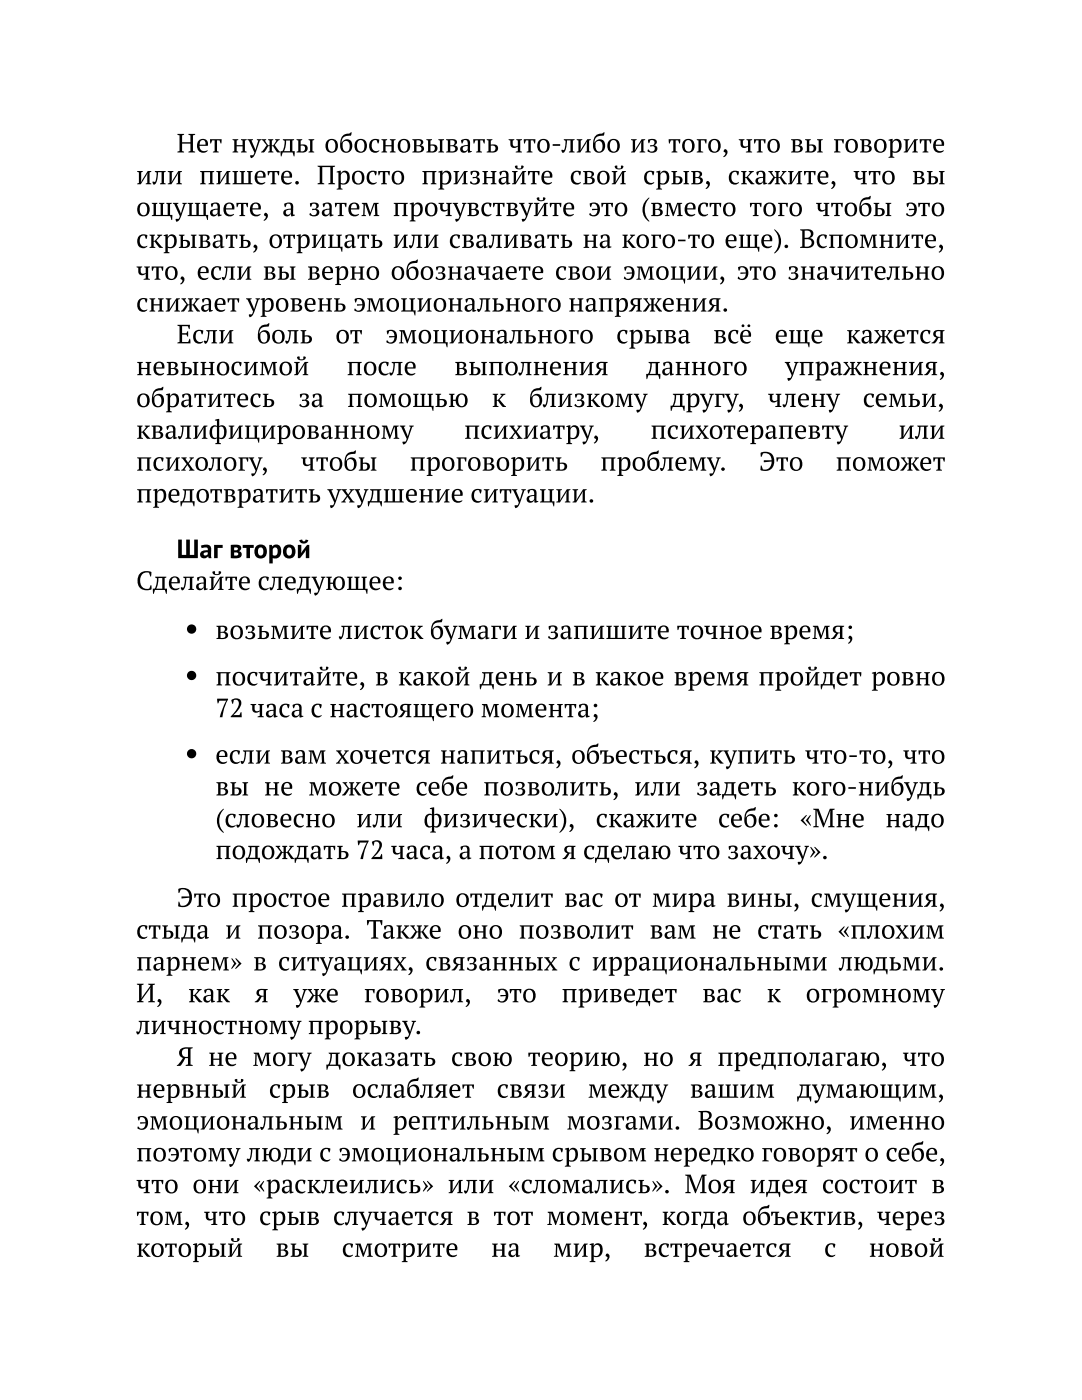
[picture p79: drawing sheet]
<svg xmlns="http://www.w3.org/2000/svg" width="216mm" height="279mm" viewBox="0 0 216 279" stroke-linecap="round" stroke-linejoin="round" font-family="sans-serif">
<defs><g id="words">
<g font-size="5.3">
<text x="35.2" y="30.4">Нет нужды обосновывать что-либо из того, что вы говорите</text>
<text x="27.2" y="36.8">или пишете. Просто признайте свой срыв, скажите, что вы</text>
<text x="27.2" y="43.1">ощущаете, а затем прочувствуйте это (вместо того чтобы это</text>
<text x="27.2" y="49.5">скрывать, отрицать или сваливать на кого-то еще). Вспомните,</text>
<text x="27.2" y="55.8">что, если вы верно обозначаете свои эмоции, это значительно</text>
<text x="27.2" y="62.2">снижает уровень эмоционального напряжения.</text>
<text x="35.2" y="68.5">Если</text>
<text x="51.2" y="68.5">боль</text>
<text x="66.9" y="68.5">от</text>
<text x="76.8" y="68.5">эмоционального</text>
<text x="123" y="68.5">срыва</text>
<text x="142.3" y="68.5">всё</text>
<text x="154.6" y="68.5">еще</text>
<text x="168.8" y="68.5">кажется</text>
<text x="27.2" y="74.9">невыносимой</text>
<text x="69.2" y="74.9">после</text>
<text x="90.6" y="74.9">выполнения</text>
<text x="128.9" y="74.9">данного</text>
<text x="156.6" y="74.9">упражнения,</text>
<text x="27.2" y="81.2">обратитесь</text>
<text x="59.5" y="81.2">за</text>
<text x="69.2" y="81.2">помощью</text>
<text x="98.1" y="81.2">к</text>
<text x="105.5" y="81.2">близкому</text>
<text x="133.8" y="81.2">другу,</text>
<text x="153.2" y="81.2">члену</text>
<text x="172.2" y="81.2">семьи,</text>
<text x="27.2" y="87.6">квалифицированному</text>
<text x="92.6" y="87.6">психиатру,</text>
<text x="129.8" y="87.6">психотерапевту</text>
<text x="179.3" y="87.6">или</text>
<text x="27.2" y="93.9">психологу,</text>
<text x="60" y="93.9">чтобы</text>
<text x="81.7" y="93.9">проговорить</text>
<text x="119.8" y="93.9">проблему.</text>
<text x="151.4" y="93.9">Это</text>
<text x="166.7" y="93.9">поможет</text>
<text x="27.2" y="100.3">предотвратить ухудшение ситуации.</text>
<text x="35.2" y="111.4">Шаг второй</text>
<text x="27.2" y="117.7">Сделайте следующее:</text>
<text x="43" y="127.5">возьмите листок бумаги и запишите точное время;</text>
<text x="43" y="136.8">посчитайте, в какой день и в какое время пройдет ровно</text>
<text x="43" y="143.1">72 часа с настоящего момента;</text>
<text x="43" y="152.4">если вам хочется напиться, объесться, купить что-то, что</text>
<text x="43" y="158.8">вы не можете себе позволить, или задеть кого-нибудь</text>
<text x="43" y="165.1">(словесно</text>
<text x="71.1" y="165.1">или</text>
<text x="84.5" y="165.1">физически),</text>
<text x="118.9" y="165.1">скажите</text>
<text x="143.3" y="165.1">себе:</text>
<text x="159.6" y="165.1">«Мне</text>
<text x="176.7" y="165.1">надо</text>
<text x="43" y="171.4">подождать 72 часа, а потом я сделаю что захочу».</text>
<text x="35.2" y="181">Это простое правило отделит вас от мира вины, смущения,</text>
<text x="27.2" y="187.3">стыда и позора. Также оно позволит вам не стать «плохим</text>
<text x="27.2" y="193.7">парнем» в ситуациях, связанных с иррациональными людьми.</text>
<text x="27.2" y="200">И,</text>
<text x="37.5" y="200">как</text>
<text x="50.8" y="200">я</text>
<text x="58.6" y="200">уже</text>
<text x="72.6" y="200">говорил,</text>
<text x="99" y="200">это</text>
<text x="112" y="200">приведет</text>
<text x="140.1" y="200">вас</text>
<text x="153" y="200">к</text>
<text x="160.8" y="200">огромному</text>
<text x="27.2" y="206.4">личностному прорыву.</text>
<text x="35.2" y="212.7">Я не могу доказать свою теорию, но я предполагаю, что</text>
<text x="27.2" y="219.1">нервный</text>
<text x="53.6" y="219.1">срыв</text>
<text x="70.2" y="219.1">ослабляет</text>
<text x="99.1" y="219.1">связи</text>
<text x="117.3" y="219.1">между</text>
<text x="137.6" y="219.1">вашим</text>
<text x="159" y="219.1">думающим,</text>
<text x="27.2" y="225.4">эмоциональным и рептильным мозгами. Возможно, именно</text>
<text x="27.2" y="231.8">поэтому люди с эмоциональным срывом нередко говорят о себе,</text>
<text x="27.2" y="238.1">что они «расклеились» или «сломались». Моя идея состоит в</text>
<text x="27.2" y="244.5">том, что срыв случается в тот момент, когда объектив, через</text>
<text x="27.2" y="250.8">который</text>
<text x="55" y="250.8">вы</text>
<text x="68.2" y="250.8">смотрите</text>
<text x="98" y="250.8">на</text>
<text x="110.4" y="250.8">мир,</text>
<text x="128.4" y="250.8">встречается</text>
<text x="164.4" y="250.8">с</text>
<text x="173.4" y="250.8">новой</text>
</g>
</g></defs>
<g fill="#000">
<circle cx="38.2" cy="125.5" r=".93"/>
<circle cx="38.2" cy="134.8" r=".93"/>
<circle cx="38.2" cy="150.4" r=".93"/>
</g>
<use href="#words"/>
</svg>
